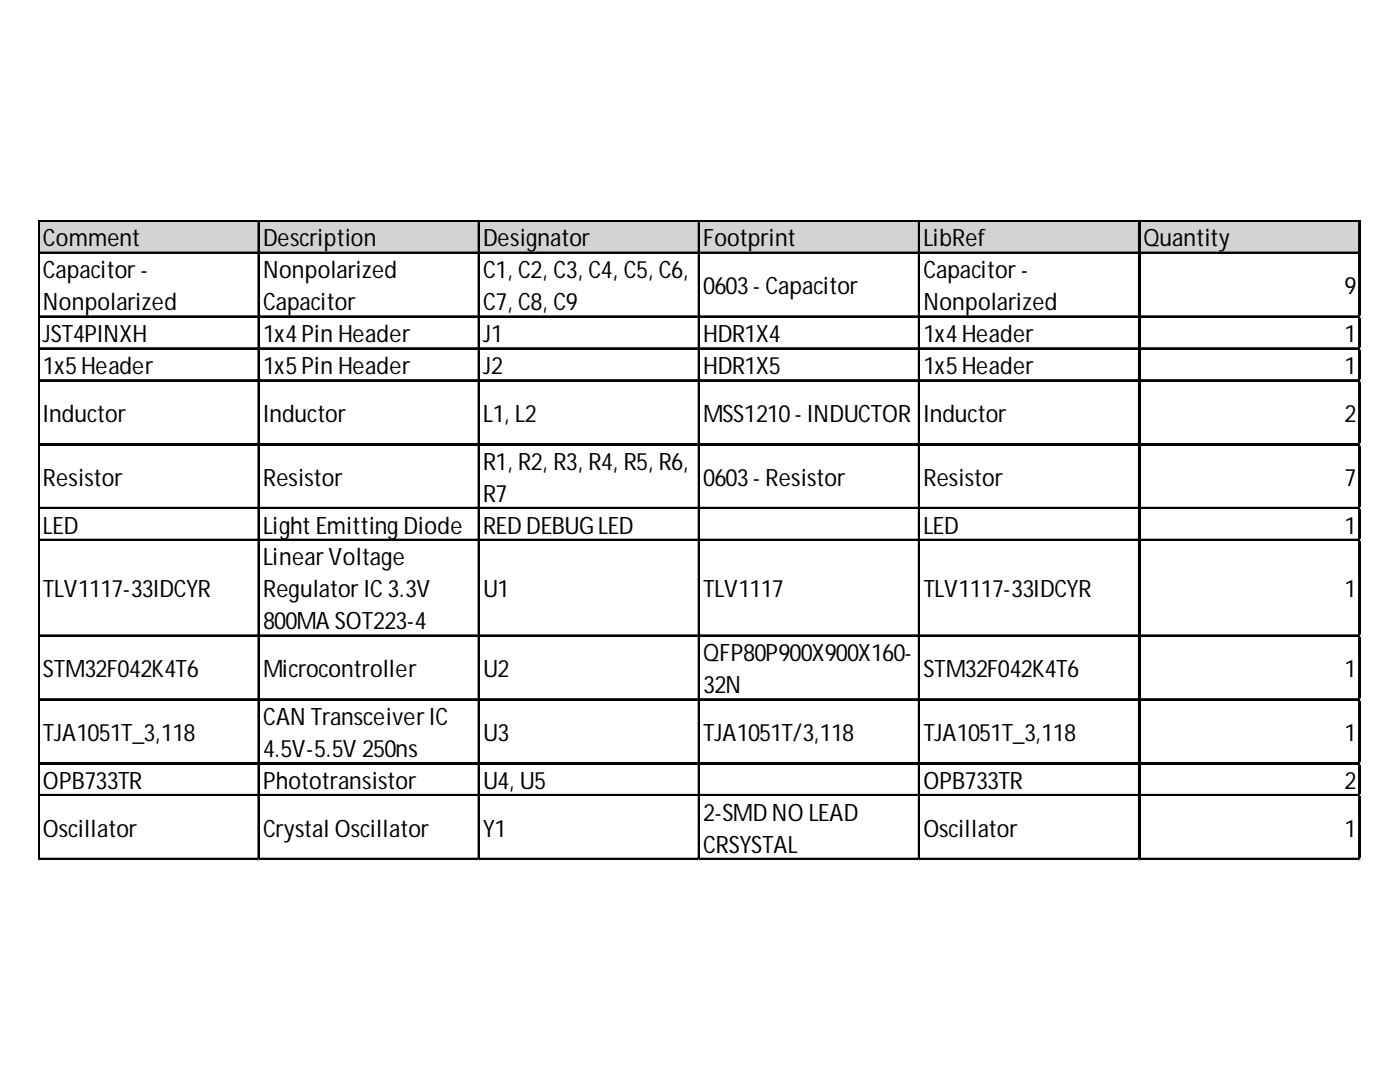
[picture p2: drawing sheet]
<svg xmlns="http://www.w3.org/2000/svg" width="279mm" height="216mm" viewBox="0 0 279 216" stroke-linecap="round" stroke-linejoin="round" font-family="sans-serif">
<defs><g id="words">
<g font-size="4.8">
<text x="8.6" y="49.2">Comment</text>
<text x="52.5" y="49.2">Description</text>
<text x="96.4" y="49.2">Designator</text>
<text x="140.4" y="49.2">Footprint</text>
<text x="184.3" y="49.2">LibRef</text>
<text x="228.2" y="49.2">Quantity</text>
<text x="8.6" y="55.5">Capacitor-</text>
<text x="52.5" y="55.5">Nonpolarized</text>
<text x="96.4" y="55.5">C1, C2, C3, C4, C5, C6,</text>
<text x="140.4" y="58.7">0603-Capacitor</text>
<text x="184.3" y="55.5">Capacitor-</text>
<text x="268.3" y="58.7">9</text>
<text x="8.6" y="61.9">Nonpolarized</text>
<text x="52.5" y="61.9">Capacitor</text>
<text x="96.4" y="61.9">C7, C8, C9</text>
<text x="184.3" y="61.9">Nonpolarized</text>
<text x="8.6" y="68.3">JST4PINXH</text>
<text x="52.5" y="68.3">1x4PinHeader</text>
<text x="96.4" y="68.3">J1</text>
<text x="140.4" y="68.3">HDR1X4</text>
<text x="184.3" y="68.3">1x4Header</text>
<text x="268.3" y="68.3">1</text>
<text x="8.6" y="74.6">1x5Header</text>
<text x="52.5" y="74.6">1x5PinHeader</text>
<text x="96.4" y="74.6">J2</text>
<text x="140.4" y="74.6">HDR1X5</text>
<text x="184.3" y="74.6">1x5Header</text>
<text x="268.3" y="74.6">1</text>
<text x="8.6" y="84.2">Inductor</text>
<text x="52.5" y="84.2">Inductor</text>
<text x="96.4" y="84.2">L1, L2</text>
<text x="140.4" y="84.2">MSS1210-INDUCTOR</text>
<text x="184.3" y="84.2">Inductor</text>
<text x="268.3" y="84.2">2</text>
<text x="96.4" y="93.7">R1, R2, R3, R4, R5, R6,</text>
<text x="8.6" y="96.9">Resistor</text>
<text x="52.5" y="96.9">Resistor</text>
<text x="96.4" y="100.1">R7</text>
<text x="140.4" y="96.9">0603-Resistor</text>
<text x="184.3" y="96.9">Resistor</text>
<text x="268.3" y="96.9">7</text>
<text x="8.6" y="106.5">LED</text>
<text x="52.5" y="106.5">LightEmittingDiode</text>
<text x="96.4" y="106.5">REDDEBUGLED</text>
<text x="184.3" y="106.5">LED</text>
<text x="268.3" y="106.5">1</text>
<text x="52.5" y="112.8">LinearVoltage</text>
<text x="8.6" y="119.2">TLV1117-33IDCYR</text>
<text x="52.5" y="119.2">RegulatorIC3.3V</text>
<text x="96.4" y="119.2">U1</text>
<text x="140.4" y="119.2">TLV1117</text>
<text x="184.3" y="119.2">TLV1117-33IDCYR</text>
<text x="268.3" y="119.2">1</text>
<text x="52.5" y="125.6">800MASOT223-4</text>
<text x="140.4" y="131.9">QFP80P900X900X160-</text>
<text x="8.6" y="135.1">STM32F042K4T6</text>
<text x="52.5" y="135.1">Microcontroller</text>
<text x="96.4" y="135.1">U2</text>
<text x="184.3" y="135.1">STM32F042K4T6</text>
<text x="268.3" y="135.1">1</text>
<text x="140.4" y="138.3">32N</text>
<text x="8.6" y="147.8">TJA1051T_3,118</text>
<text x="52.5" y="144.7">CANTransceiverIC</text>
<text x="96.4" y="147.8">U3</text>
<text x="140.4" y="147.8">TJA1051T/3,118</text>
<text x="184.3" y="147.8">TJA1051T_3,118</text>
<text x="268.3" y="147.8">1</text>
<text x="52.5" y="151">4.5V-5.5V250ns</text>
<text x="8.6" y="157.4">OPB733TR</text>
<text x="52.5" y="157.4">Phototransistor</text>
<text x="96.4" y="157.4">U4, U5</text>
<text x="184.3" y="157.4">OPB733TR</text>
<text x="268.3" y="157.4">2</text>
<text x="8.6" y="166.9">Oscillator</text>
<text x="52.5" y="166.9">Crystal Oscillator</text>
<text x="96.4" y="166.9">Y1</text>
<text x="140.4" y="163.7">2-SMDNOLEAD</text>
<text x="184.3" y="166.9">Oscillator</text>
<text x="268.3" y="166.9">1</text>
<text x="140.4" y="170.1">CRSYSTAL</text>
</g>
</g></defs>
<path d="M7.9 44.3h263.7v6.4h-263.7z" fill="#d3d3d3"/>
<g fill="none" stroke="#000" stroke-width=".32">
<path d="M7.6 44v127.6M7.8 44v127.6M7.9 44h263.6M7.9 44.2h263.6M7.9 50.4h263.6M7.9 50.5h263.6M51.5 44.3v127.3M51.7 44.3v127.3M95.5 44.3v127.3M95.6 44.3v127.3M139.4 44.3v127.3M139.6 44.3v127.3"/>
<path d="M183.3 44.3v127.3M183.5 44.3v127.3M227.3 44.3v127.3M227.4 44.3v127.3M271.2 44.3v127.3M271.4 44.3v127.3M7.9 63.1h263.6M7.9 63.2h263.6M7.9 69.5h263.6M7.9 69.6h263.6M7.9 75.8h263.6M7.9 76h263.6"/>
<path d="M7.9 88.5h263.6M7.9 88.7h263.6M7.9 101.3h263.6M7.9 101.4h263.6M7.9 107.6h263.6M7.9 107.8h263.6M7.9 126.7h263.6M7.9 126.9h263.6M7.9 139.5h263.6M7.9 139.6h263.6M7.9 152.2h263.6M7.9 152.4h263.6"/>
<path d="M7.9 158.6h263.6M7.9 158.7h263.6M7.9 171.3h263.6M7.9 171.5h263.6"/>
</g>
<path d="M7.6 171.6v.1" fill="none" stroke="#d4d4d4" stroke-width=".32"/>
<path d="M7.6 171.6l.3 .1z" fill="#d4d4d4"/>
<path d="M51.5 171.6v.1" fill="none" stroke="#d4d4d4" stroke-width=".32"/>
<path d="M51.5 171.6l.4 .1z" fill="#d4d4d4"/>
<path d="M95.5 171.6v.1" fill="none" stroke="#d4d4d4" stroke-width=".32"/>
<path d="M95.5 171.6l.3 .1z" fill="#d4d4d4"/>
<path d="M139.4 171.6v.1" fill="none" stroke="#d4d4d4" stroke-width=".32"/>
<path d="M139.4 171.6l.3 .1z" fill="#d4d4d4"/>
<path d="M183.3 171.6v.1" fill="none" stroke="#d4d4d4" stroke-width=".32"/>
<path d="M183.3 171.6l.4 .1z" fill="#d4d4d4"/>
<path d="M227.3 171.6v.1" fill="none" stroke="#d4d4d4" stroke-width=".32"/>
<path d="M227.3 171.6l.3 .1z" fill="#d4d4d4"/>
<path d="M271.2 171.6v.1" fill="none" stroke="#d4d4d4" stroke-width=".32"/>
<path d="M271.2 171.6l.3 .1z" fill="#d4d4d4"/>
<path d="M271.5 63.1h.1" fill="none" stroke="#d4d4d4" stroke-width=".32"/>
<path d="M271.5 63.1l.1 .3z" fill="#d4d4d4"/>
<path d="M271.5 69.5h.1" fill="none" stroke="#d4d4d4" stroke-width=".32"/>
<path d="M271.5 69.5l.1 .3z" fill="#d4d4d4"/>
<path d="M271.5 75.8h.1" fill="none" stroke="#d4d4d4" stroke-width=".32"/>
<path d="M271.5 75.8l.1 .3z" fill="#d4d4d4"/>
<path d="M271.5 88.5h.1" fill="none" stroke="#d4d4d4" stroke-width=".32"/>
<path d="M271.5 88.5l.1 .4z" fill="#d4d4d4"/>
<path d="M271.5 101.3h.1" fill="none" stroke="#d4d4d4" stroke-width=".32"/>
<path d="M271.5 101.3l.1 .3z" fill="#d4d4d4"/>
<path d="M271.5 107.6h.1" fill="none" stroke="#d4d4d4" stroke-width=".32"/>
<path d="M271.5 107.6l.1 .4z" fill="#d4d4d4"/>
<path d="M271.5 126.7h.1" fill="none" stroke="#d4d4d4" stroke-width=".32"/>
<path d="M271.5 126.7l.1 .4z" fill="#d4d4d4"/>
<path d="M271.5 139.5h.1" fill="none" stroke="#d4d4d4" stroke-width=".32"/>
<path d="M271.5 139.5l.1 .3z" fill="#d4d4d4"/>
<path d="M271.5 152.2h.1" fill="none" stroke="#d4d4d4" stroke-width=".32"/>
<path d="M271.5 152.2l.1 .3z" fill="#d4d4d4"/>
<path d="M271.5 158.6h.1" fill="none" stroke="#d4d4d4" stroke-width=".32"/>
<path d="M271.5 158.6l.1 .3z" fill="#d4d4d4"/>
<path d="M271.5 171.3h.1" fill="none" stroke="#d4d4d4" stroke-width=".32"/>
<path d="M271.5 171.3l.1 .3z" fill="#d4d4d4"/>
<use href="#words"/>
</svg>
